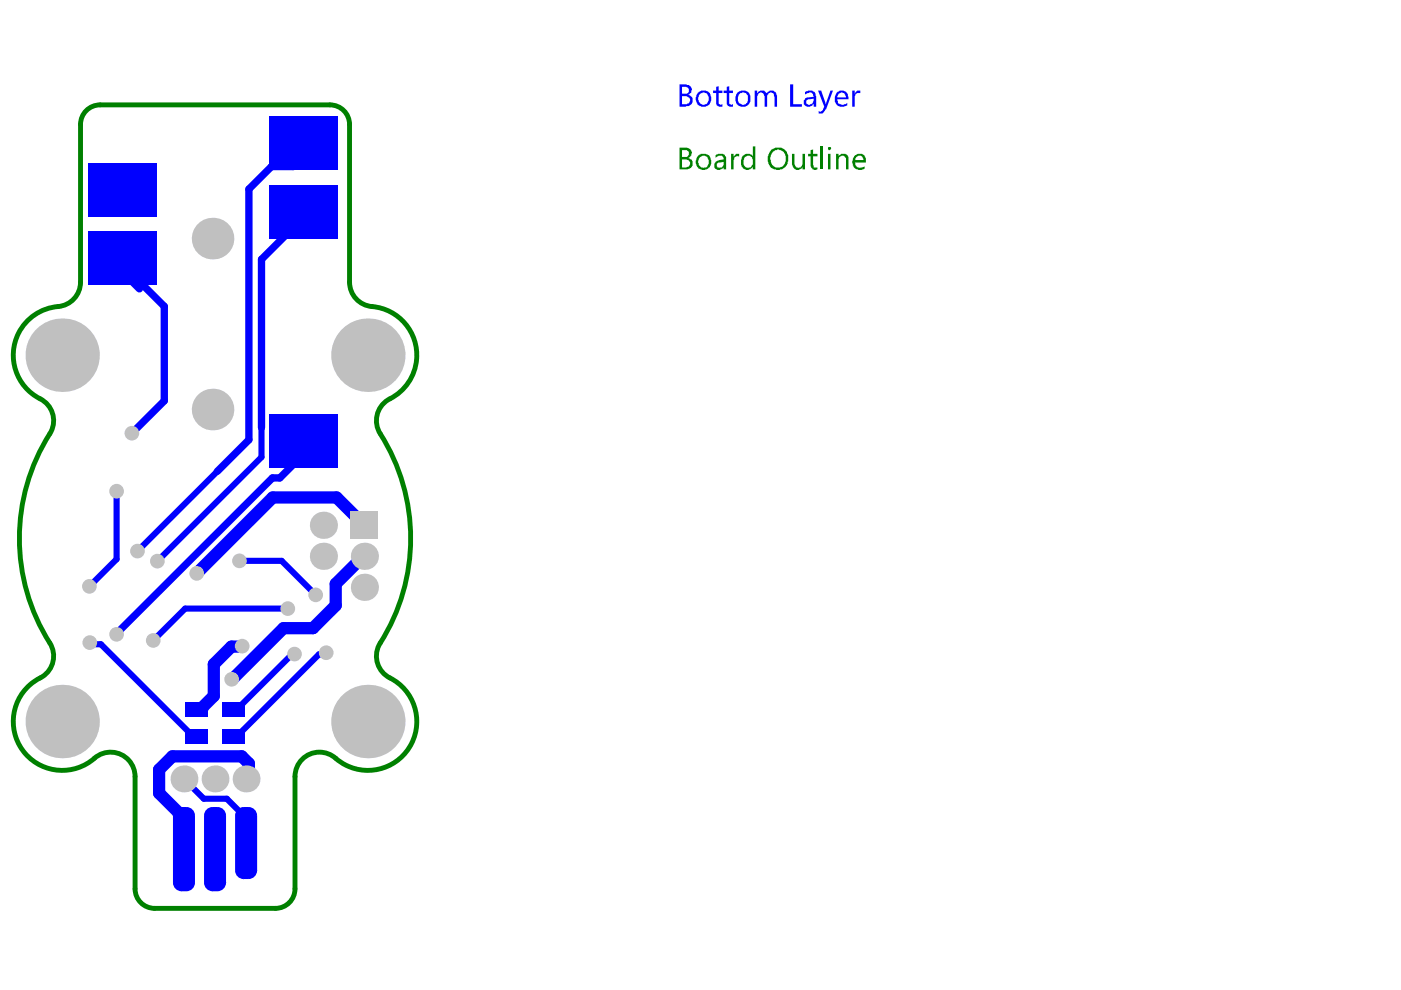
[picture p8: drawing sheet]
<svg xmlns="http://www.w3.org/2000/svg" width="297mm" height="210mm" viewBox="0 0 297 210" stroke-linecap="round" stroke-linejoin="round" font-family="sans-serif">
<path d="M17.1 26.4v33.4M21.2 22.2h48.8M74.1 26.4v33.4M28.6 164.7v23.8M62.5 164.7v23.8M32.8 192.6h25.6" fill="none" stroke="#008000" stroke-width="1"/>
<g fill="#008000">
<path d="M155 32.6h.5v.7l.6-.7h.6v.5l-.4-.1v.1a.91 .91 0 0 0-.8 1v1.8h-.5z"/>
<path d="M167.9 32.6h.5v2.1a.88 .88 0 0 0 .6 .8 .88 .88 0 0 0 1-.3l.2-.3v-2.3h.5v3.3h-.5v-.5a1.11 1.11 0 0 1-1.2 .6 1.11 1.11 0 0 1-1-.9l-.1-.2z"/>
<path d="M171.9 31.8l.5-.1v.9h.9v.5h-.9v1.9l.1 .1a.4 .4 0 0 0 .2 .5 .4 .4 0 0 0 .5-.1h.1v.4a.99 .99 0 0 1-1.4-.8v-2h-.6v-.5h.6z"/>
<path d="M174 31h.5v4.9h-.5z"/>
<path d="M177.3 32.6h.5v.5a1.23 1.23 0 0 1 2.1 .2v2.6h-.5v-1.8a.82 .82 0 0 0-.8-1.1 .82 .82 0 0 0-.8 1.1v1.8h-.5z"/>
<path d="M144.6 31.8v1.5h.7a.72 .72 0 0 0 .8-.9l-.4-.6zM144.6 33.8v1.7h.8a.87 .87 0 0 0 .9-.9 .87 .87 0 0 0-1-.8zM144.1 31.3h1.3a1.17 1.17 0 0 1 1.1 .7 1.17 1.17 0 0 1-.2 1.3l-.4 .2a1.16 1.16 0 0 1 .9 1.1 1.16 1.16 0 0 1-.7 1.2l-.3 .1h-1.7z"/>
<path d="M148.3 33.4l-.1 .3a1.4 1.4 0 0 0 1 1.9v-.1a.89 .89 0 0 0 1.1-.9 1.23 1.23 0 0 0-1.4-1.6zM147.8 33.3l.1-.2a1.88 1.88 0 0 1 2.5-.1v.1a1.76 1.76 0 0 1 .2 2 1.76 1.76 0 0 1-1.7 .9h-.1a1.7 1.7 0 0 1-1.2-2.2z"/>
<path d="M152 34.7a.53 .53 0 0 0 0 .6 .53 .53 0 0 0 .5 .2l.1 .1v-.1a.68 .68 0 0 0 .8-.6v-.6l-1.2 .2zM151.7 32.9h.1a1.21 1.21 0 0 1 1.4-.3 1.25 1.25 0 0 1 .8 1.2v2.1h-.6v-.5a1.07 1.07 0 0 1-1 .6 1.07 1.07 0 0 1-1-.6v-.4a.71 .71 0 0 1 .6-.8l.5-.3 .9-.1a.84 .84 0 0 0-.6-.8 .84 .84 0 0 0-1 .4h-.1z"/>
<path d="M157.4 33.1l.1-.1a1.67 1.67 0 0 1 2-.1l.1 .2v-2.1h.5v4.9h-.5v-.5l-.1 .1a1.25 1.25 0 0 1-1.3 .5 1.25 1.25 0 0 1-1-.9l-.1-.1v-1.1zM157.9 33.3a1.78 1.78 0 0 0 .3 2.2l.4 .1 .2-.1a.93 .93 0 0 0 .8-1v-.6a1.03 1.03 0 0 0-1.7-.6z"/>
<path d="M163.7 32.4l-.1 .4a1.46 1.46 0 0 0-.2 1.4 1.6 1.6 0 0 0 1.9 1.3 1.6 1.6 0 0 0 1.3-1.8 1.85 1.85 0 0 0-1.5-2l-.7 .1zM163.4 31.8a2.21 2.21 0 0 1 3.7 1.2 2.5 2.5 0 0 1-1.4 2.9 2.19 2.19 0 0 1-2.5-.8 2.83 2.83 0 0 1 .2-3.3z"/>
<path d="M175.5 31.5a.35 .35 0 0 1 .7 0 .35 .35 0 0 1-.7 0zM175.5 32.6h.6v3.3h-.6z"/>
<path d="M181.3 33.5v.4h1.8a.82 .82 0 0 0-.6-.9 .82 .82 0 0 0-1 .5zM181.1 33.1a1.37 1.37 0 0 1 1.5-.5 1.37 1.37 0 0 1 1 1.2v.7h-2.4l.1 .4a.68 .68 0 0 0 .8 .6l.3 .1v-.1h.4l.5-.3v.6a1.7 1.7 0 0 1-2.2-.3 1.7 1.7 0 0 1 0-2.2z"/>
</g>
<path d="M21.2 22.2a4.1 4.1 0 0 0-4.1 4.2M70 22.2a4.1 4.1 0 0 1 4.1 4.2M17.1 59.8a5.2 5.2 0 0 1-4.8 5.2 10.4 10.4 0 0 0-9.4 8.8 10.4 10.4 0 0 0 6.3 11.2 5.2 5.2 0 0 1 1.4 7 41.6 41.6 0 0 0 .4 45.1 5.5 5.5 0 0 1-3.4 7.2 10.4 10.4 0 0 0-2.4 15.3 10.4 10.4 0 0 0 15.5 .7 5.2 5.2 0 0 1 7.9 4.4M74.1 59.8a5.2 5.2 0 0 0 4.8 5.2 10.4 10.4 0 0 1 9.3 8.6 10.4 10.4 0 0 1-6 11.2 5.2 5.2 0 0 0-1.6 7.2 41.5 41.5 0 0 1-.2 44.8 5.2 5.2 0 0 0 2.3 6.9 10.4 10.4 0 0 1 3.7 15.4 10.4 10.4 0 0 1-15.7 1.3 5.2 5.2 0 0 0-8.2 4.3M28.6 188.5a4.1 4.1 0 0 0 4.2 4.1M62.5 188.5a4.1 4.1 0 0 1-4.1 4.1" fill="none" stroke="#008000" stroke-width="1"/>
<path d="M64.3 33.2l-2.1 2.1h-4.6l-4.8 4.8v53.2M59.3 101.3h-1.5l-33.1 33v.2" fill="none" stroke="#00f" stroke-width="1.6"/>
<path d="M24.7 104.1v14.5l-5.7 5.7M50.8 118.9h8.9l7.2 7.2M39.3 129h21.7M62.4 138.7h-.4l-10.8 10.8" fill="none" stroke="#00f" stroke-width="1.3"/>
<path d="M71.4 105.5h-13.6l-16 16M77.3 117.9h-.3l-5.8 5.9v4.6l-4.8 4.8h-6.3l-10.8 10.8M51.3 137l-2.2 .1-3.8 3.7v6.8l-2.6 2.6" fill="none" stroke="#00f" stroke-width="2.6"/>
<path d="M32.5 135.8l.2 .2" fill="none" stroke="#00f" stroke-width=".78"/>
<circle cx="42.7" cy="150.2" r="1.3" fill="#00f"/>
<path d="M71.4 105.5l5.9 5.9M42.7 150.2l-.2 .2h-.8M52.2 165.2l.6-.6v-2.7l-1.5-1.5h-14.7l-2.9 2.8v5l5.3 5.2v6.6" fill="none" stroke="#00f" stroke-width="2.6"/>
<path d="M46.1 99.9l-17 16.9M55.4 90.7v6.2l-22 22.1M19 136.2l.4 .4h2l19.5 19.5h.8M39.3 129l-6.8 6.8M69.2 138.4l-.4 .3h-1.2l-17.3 17.4h-.8M51.2 149.5l-.9 .9h-.8M51.2 155.2h.1M39 165.2l4.2 4.2h4.9l4.1 4v5.3" fill="none" stroke="#00f" stroke-width="1.3"/>
<path d="M64.3 47.7h-1.6l-7.3 7.3v35.7M29.6 61.2l-3.7-3.6h1.5l7.4 7.4v20l-6.8 6.8M52.8 93.3l-6.7 6.6M64.3 96.4l-5 4.9" fill="none" stroke="#00f" stroke-width="1.6"/>
<g fill="#00f">
<path d="M151.8 18.4l.6-.1v.9h.8v.5h-.8v1.9a.53 .53 0 0 0 .2 .5 .53 .53 0 0 0 .6 0v.5a.98 .98 0 0 1-1.4-.9v-2h-.6v-.5h.6z"/>
<path d="M154.1 18.4l.5-.1v.9h.8v.5h-.8v1.9a.53 .53 0 0 0 .2 .5 .53 .53 0 0 0 .6 0v.5a.98 .98 0 0 1-1.3-.9v-2h-.7v-.5h.7z"/>
<path d="M160 19.2h.5v.5h.2a1.02 1.02 0 0 1 .9-.5 1.02 1.02 0 0 1 .9 .7l.1-.2a1.07 1.07 0 0 1 1.2-.5 1.07 1.07 0 0 1 .8 .9l.2 .2v2.3h-.6v-2.1l-.1-.1a.68 .68 0 0 0-.7-.8l-.2 .1a.75 .75 0 0 0-.6 1v1.9h-.5v-2.1a.81 .81 0 0 0-.5-.8 .81 .81 0 0 0-.9 .3l-.2 .4v2.2h-.5z"/>
<path d="M167.5 17.9h.7v4.2h1.8v.5h-2.5z"/>
<path d="M173.4 19.2h.7l.9 2.9 1.1-2.9h.5l-1.4 3.9-.4 .4a.92 .92 0 0 1-1.2 .6v-.6a.58 .58 0 0 0 .9-.2l.3-.7z"/>
<path d="M180.7 19.2h.5v.8v-.1a.9 .9 0 0 1 .9-.7h.3v.5h-.4a.91 .91 0 0 0-.8 1v1.9h-.5z"/>
<path d="M144.6 18.4v1.5h.7a.74 .74 0 0 0 .8-.6 .74 .74 0 0 0-.6-.9zM144.6 20.4v1.7h.8a.88 .88 0 0 0 .8-.5 .88 .88 0 0 0-.1-.9l-.6-.3zM144.1 17.9h1.4l.2 .1a.99 .99 0 0 1 .9 1.5l-.7 .6a1.19 1.19 0 0 1 1 1 1.19 1.19 0 0 1-.7 1.3l-.8 .2h-1.3z"/>
<path d="M148.3 20v.1a1.33 1.33 0 0 0 1 2.1 1.37 1.37 0 0 0 1-1.3 1.37 1.37 0 0 0-1.1-1.3zM147.9 19.7a1.63 1.63 0 0 1 1.9-.5 1.63 1.63 0 0 1 1 1.7 1.57 1.57 0 0 1-2.2 1.6h-.3a2.27 2.27 0 0 1-.8-1.8z"/>
<path d="M156.6 20.1v.2a1.22 1.22 0 0 0 .2 1.6 1.22 1.22 0 0 0 1.6-.1 2.15 2.15 0 0 0-.2-2.1h-.2a1.46 1.46 0 0 0-1.4 .4zM156.3 19.6h.2a1.54 1.54 0 0 1 1.6-.4 1.54 1.54 0 0 1 1 1.3 1.67 1.67 0 0 1-1 2 1.67 1.67 0 0 1-2-.7l-.2-1.3z"/>
<path d="M170.9 21.3a.53 .53 0 0 0 .4 .8v.1l.6-.1a1.05 1.05 0 0 0 .6-1.2l-1.2 .1zM170.7 19.5h.1a1.38 1.38 0 0 1 2.1 .4l.1 .5v2.2h-.5v-.5a1.32 1.32 0 0 1-2.1 0v-.7a.93 .93 0 0 1 1.1-.7l1-.2a.9 .9 0 0 0-.9-.9l-.9 .4z"/>
<path d="M177.8 19.9l-.3 .8h1.9v-.3h-.2a.91 .91 0 0 0-.9-.8zM177.4 19.6a1.35 1.35 0 0 1 1.4-.4 1.35 1.35 0 0 1 1 1.2l.1 .6h-2.4a1.06 1.06 0 0 0 .6 1.1l.7 .1 .8-.4v.6h-.1a1.5 1.5 0 0 1-2.4-.7l-.1-.1v-1.1z"/>
</g>
<g fill="#c0c0c0">
<circle cx="50.8" cy="118.9" r="1.56"/>
<circle cx="41.7" cy="121.6" r="1.56"/>
<circle cx="62.4" cy="138.7" r="1.56"/>
<circle cx="51.3" cy="137" r="1.56"/>
<circle cx="61" cy="129" r="1.56"/>
<circle cx="49.1" cy="144" r="1.56"/>
<circle cx="69.2" cy="138.4" r="1.56"/>
<circle cx="19" cy="136.2" r="1.56"/>
<circle cx="66.9" cy="126.1" r="1.56"/>
<circle cx="32.5" cy="135.8" r="1.56"/>
<circle cx="29.1" cy="116.8" r="1.56"/>
<circle cx="33.4" cy="119" r="1.56"/>
<circle cx="24.7" cy="134.5" r="1.56"/>
<circle cx="24.7" cy="104.1" r="1.56"/>
<circle cx="19" cy="124.3" r="1.56"/>
<circle cx="28" cy="91.8" r="1.56"/>
<circle cx="45.6" cy="180" r="1.56"/>
<circle cx="39" cy="165.2" r="2.85"/>
<circle cx="45.6" cy="165.2" r="2.85"/>
<circle cx="52.2" cy="165.2" r="2.85"/>
<circle cx="13.2" cy="153" r="7.8"/>
<circle cx="78" cy="153" r="7.8"/>
<circle cx="13.2" cy="75.3" r="7.8"/>
<circle cx="45.1" cy="50.6" r="4.4"/>
<circle cx="45.1" cy="86.8" r="4.4"/>
<circle cx="68.6" cy="117.9" r="2.88"/>
<circle cx="68.6" cy="111.4" r="2.88"/>
<circle cx="77.3" cy="124.5" r="2.88"/>
<circle cx="77.3" cy="117.9" r="2.88"/>
<circle cx="78" cy="75.3" r="7.8"/>
</g>
<path d="M74.4 108.5h5.7v5.7h-5.7z" fill-rule="evenodd" fill="#c0c0c0"/>
<g fill="#00f">
<path d="M57 87.9h14.5v11.4h-14.5z" fill-rule="evenodd"/>
<path d="M18.6 34.5h14.5v11.4h-14.5z" fill-rule="evenodd"/>
<path d="M18.6 49h14.5v11.4h-14.5z" fill-rule="evenodd"/>
<path d="M57 24.7h14.5v11.4h-14.5z" fill-rule="evenodd"/>
<path d="M57 39.2h14.5v11.4h-14.5z" fill-rule="evenodd"/>
<path d="M43.3 172.9l1.8-1.8h1l1.8 1.8v14.3l-1.8 1.8h-1l-1.8-1.8z" fill-rule="evenodd"/>
<path d="M49.8 172.9l1.9-1.8h1l1.8 1.8v11.7l-1.8 1.8h-1l-1.9-1.8z" fill-rule="evenodd"/>
<path d="M36.7 172.9l1.8-1.8h1l1.8 1.8v14.3l-1.8 1.8h-1l-1.8-1.8z" fill-rule="evenodd"/>
<path d="M39.4 154.6h4.6v3.1h-4.6z" fill-rule="evenodd"/>
<path d="M47.1 154.6h4.7v3.1h-4.7z" fill-rule="evenodd"/>
<path d="M39.4 148.9h4.6v3.1h-4.6z" fill-rule="evenodd"/>
<path d="M47.1 148.9h4.7v3.1h-4.7z" fill-rule="evenodd"/>
</g>
<g fill="#00f">
<path d="M45.1 187.2v1.8zM43.3 187.2h1.8v1.8a1.82 1.82 0 0 1-1.8-1.8z"/>
<path d="M46.1 187.2h1.8zM46.1 187.2h1.8a1.82 1.82 0 0 1-1.8 1.8z"/>
<path d="M46.1 171.1v1.8zM46.1 171.1a1.82 1.82 0 0 1 1.8 1.8h-1.8z"/>
<path d="M43.3 172.9h1.8zM43.8 171.6l.8-.4 .5-.1v1.8h-1.8v-.5z"/>
<path d="M51.7 184.6v1.8zM49.8 184.6h1.9v1.8a1.82 1.82 0 0 1-1.9-1.8z"/>
<path d="M52.7 184.6h1.8zM52.7 184.6h1.8a1.82 1.82 0 0 1-1.8 1.8z"/>
<path d="M52.7 171.1v1.8zM52.7 171.1a1.82 1.82 0 0 1 1.8 1.8h-1.8z"/>
<path d="M49.8 172.9h1.9zM50.4 171.6l.8-.4 .5-.1v1.8h-1.9l.1-.5z"/>
<path d="M38.5 187.2v1.8zM36.7 187.2h1.8v1.8a1.82 1.82 0 0 1-1.8-1.8z"/>
<path d="M39.5 187.2h1.8zM39.5 187.2h1.8a1.82 1.82 0 0 1-1.8 1.8z"/>
<path d="M39.5 171.1v1.8zM39.5 171.1a1.82 1.82 0 0 1 1.8 1.8h-1.8z"/>
<path d="M36.7 172.9h1.8zM37.2 171.6l.8-.4 .5-.1v1.8h-1.8v-.5z"/>
</g>
</svg>
